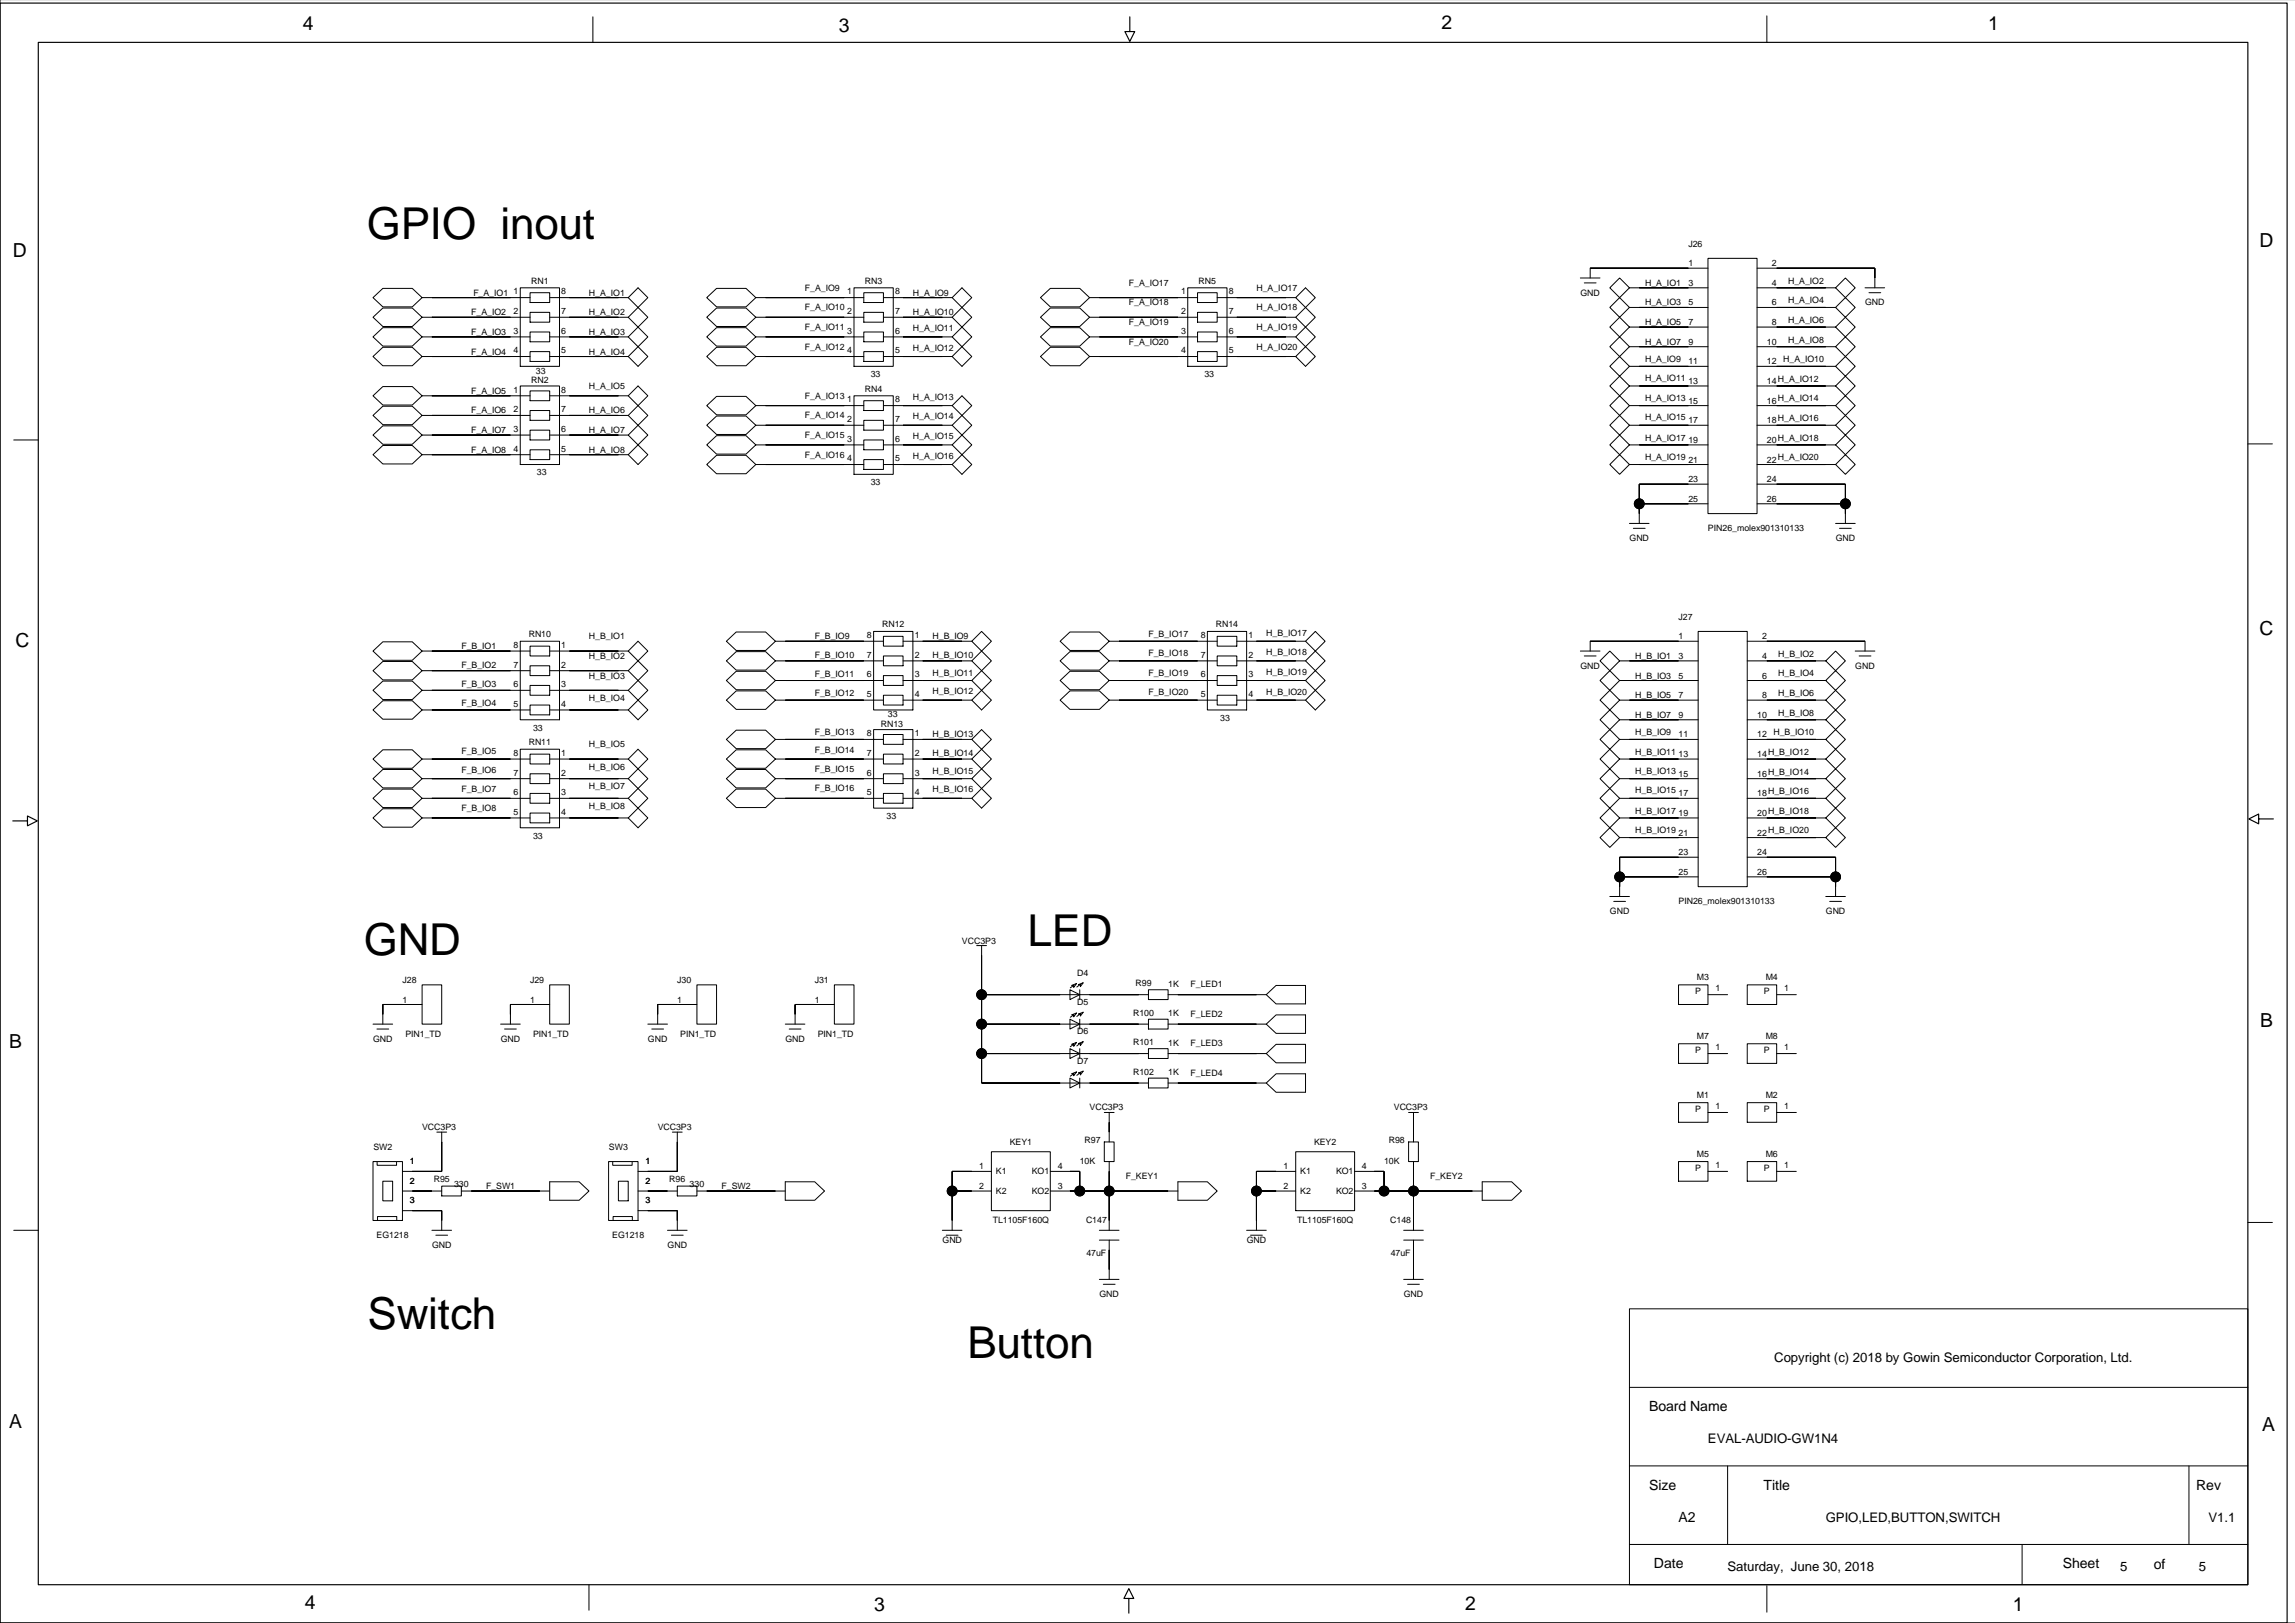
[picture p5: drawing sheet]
<svg xmlns="http://www.w3.org/2000/svg" width="594mm" height="420mm" viewBox="0 0 594 420" stroke-linecap="round" stroke-linejoin="round" font-family="sans-serif">
<defs><g id="words">
<g font-size="11.4">
<text x="94.9" y="61.8">GPIO inout</text>
<text x="265.8" y="244.6">LED</text>
<text x="94.1" y="247.1">GND</text>
<text x="95.1" y="343.6">Switch</text>
<text x="250.3" y="351.3">Button</text>
</g>
<g font-size="5">
<text x="78.4" y="7.9">4</text>
<text x="217" y="8.4">3</text>
<text x="372.9" y="7.6">2</text>
<text x="514.4" y="7.9">1</text>
<text x="584.6" y="64">D</text>
<text x="3.3" y="66.5">D</text>
<text x="4" y="167.4">C</text>
<text x="584.6" y="164.3">C</text>
<text x="584.7" y="265.6">B</text>
<text x="2.4" y="271">B</text>
<text x="2.4" y="369.5">A</text>
<text x="585.2" y="370.3">A</text>
<text x="78.9" y="416.2">4</text>
<text x="226.2" y="416.7">3</text>
<text x="379" y="416.5">2</text>
<text x="520.7" y="416.7">1</text>
</g>
<g font-size="3.6">
<text x="426.6" y="365">Board Name</text>
<text x="426.6" y="385.3">Size</text>
<text x="456.2" y="385.3">Title</text>
<text x="568.2" y="385.3">Rev</text>
<text x="434.2" y="393.6">A2</text>
<text x="427.9" y="405.7">Date</text>
<text x="533.6" y="405.7">Sheet</text>
<text x="557.2" y="405.9">of</text>
</g>
<g font-size="3.4">
<text x="459" y="352.3">Copyright (c) 2018 by Gowin Semiconductor Corporation, Ltd.</text>
<text x="441.9" y="373.3">EVAL-AUDIO-GW1N4</text>
<text x="472.3" y="393.6">GPIO,LED,BUTTON,SWITCH</text>
<text x="571.4" y="393.6">V1.1</text>
<text x="446.9" y="406.3">Saturday, June 30, 2018</text>
<text x="548.5" y="406.3">5</text>
<text x="568.8" y="406.3">5</text>
</g>
<g font-size="2.3">
<text x="436.8" y="63.8">J26</text>
<text x="436.8" y="68.9">1</text>
<text x="458.4" y="68.9">2</text>
<text x="122.5" y="76.5">F_A_IO1</text>
<text x="132.9" y="76.2">1</text>
<text x="137.4" y="73.4">RN1</text>
<text x="145.2" y="76.2">8</text>
<text x="152.4" y="76.5">H_A_IO1</text>
<text x="208.2" y="75.2">F_A_IO9</text>
<text x="219.2" y="76.2">1</text>
<text x="223.7" y="73.4">RN3</text>
<text x="231.6" y="76.2">8</text>
<text x="236.2" y="76.5">H_A_IO9</text>
<text x="292" y="73.9">F_A_IO17</text>
<text x="305.5" y="76.2">1</text>
<text x="310.1" y="73.4">RN5</text>
<text x="317.9" y="76.2">8</text>
<text x="325" y="75.2">H_A_IO17</text>
<text x="408.9" y="76.5">GND</text>
<text x="425.6" y="73.9">H_A_IO1</text>
<text x="436.8" y="73.9">3</text>
<text x="458.4" y="73.9">4</text>
<text x="462.6" y="73.4">H_A_IO2</text>
<text x="121.9" y="81.5">F_A_IO2</text>
<text x="132.9" y="81.2">2</text>
<text x="145.2" y="81.2">7</text>
<text x="152.4" y="81.5">H_A_IO2</text>
<text x="208.2" y="80.3">F_A_IO10</text>
<text x="219.2" y="81.2">2</text>
<text x="231.6" y="81.2">7</text>
<text x="236.2" y="81.5">H_A_IO10</text>
<text x="292" y="79">F_A_IO18</text>
<text x="305.5" y="81.2">2</text>
<text x="317.9" y="81.2">7</text>
<text x="325" y="80.3">H_A_IO18</text>
<text x="425.6" y="79">H_A_IO3</text>
<text x="436.8" y="79">5</text>
<text x="458.4" y="79">6</text>
<text x="462.6" y="83.5">H_A_IO6</text>
<text x="462.6" y="78.4">H_A_IO4</text>
<text x="482.5" y="79">GND</text>
<text x="121.9" y="86.6">F_A_IO3</text>
<text x="132.9" y="86.3">3</text>
<text x="145.2" y="86.3">6</text>
<text x="152.4" y="86.6">H_A_IO3</text>
<text x="208.2" y="85.4">F_A_IO11</text>
<text x="219.2" y="86.3">3</text>
<text x="231.6" y="86.3">6</text>
<text x="236.2" y="85.6">H_A_IO11</text>
<text x="292" y="84.1">F_A_IO19</text>
<text x="292" y="89.2">F_A_IO20</text>
<text x="305.5" y="86.3">3</text>
<text x="317.9" y="86.3">6</text>
<text x="325" y="85.4">H_A_IO19</text>
<text x="425.6" y="89.2">H_A_IO7</text>
<text x="425.6" y="84.1">H_A_IO5</text>
<text x="436.8" y="89.2">9</text>
<text x="436.8" y="84.1">7</text>
<text x="457.1" y="89.2">10</text>
<text x="458.4" y="84.1">8</text>
<text x="462.6" y="88.6">H_A_IO8</text>
<text x="121.9" y="91.7">F_A_IO4</text>
<text x="132.9" y="91.4">4</text>
<text x="145.2" y="91.4">5</text>
<text x="152.4" y="91.7">H_A_IO4</text>
<text x="208.2" y="90.4">F_A_IO12</text>
<text x="219.2" y="91.4">4</text>
<text x="231.6" y="91.4">5</text>
<text x="236.2" y="90.7">H_A_IO12</text>
<text x="305.5" y="91.4">4</text>
<text x="317.9" y="91.4">5</text>
<text x="325" y="90.4">H_A_IO20</text>
<text x="425.6" y="93.7">H_A_IO9</text>
<text x="436.8" y="94.3">11</text>
<text x="457.1" y="94.3">12</text>
<text x="461.3" y="93.7">H_A_IO10</text>
<text x="121.9" y="101.9">F_A_IO5</text>
<text x="132.9" y="101.6">1</text>
<text x="137.4" y="99.2">RN2</text>
<text x="138.7" y="96.7">33</text>
<text x="145.2" y="101.6">8</text>
<text x="152.4" y="100.6">H_A_IO5</text>
<text x="223.7" y="101.4">RN4</text>
<text x="225.2" y="97.5">33</text>
<text x="311.6" y="97.5">33</text>
<text x="425.6" y="98.7">H_A_IO11</text>
<text x="436.8" y="99.3">13</text>
<text x="457.1" y="99.3">14</text>
<text x="460" y="98.8">H_A_IO12</text>
<text x="121.9" y="106.9">F_A_IO6</text>
<text x="132.9" y="106.6">2</text>
<text x="145.2" y="106.6">7</text>
<text x="152.4" y="106.9">H_A_IO6</text>
<text x="208.2" y="103.1">F_A_IO13</text>
<text x="219.2" y="104.1">1</text>
<text x="231.6" y="104.1">8</text>
<text x="236.2" y="103.4">H_A_IO13</text>
<text x="425.6" y="103.7">H_A_IO13</text>
<text x="436.8" y="104.4">15</text>
<text x="457.1" y="104.4">16</text>
<text x="460" y="103.8">H_A_IO14</text>
<text x="121.9" y="112">F_A_IO7</text>
<text x="132.9" y="111.7">3</text>
<text x="145.2" y="111.7">6</text>
<text x="152.4" y="112">H_A_IO7</text>
<text x="208.2" y="108.2">F_A_IO14</text>
<text x="208.2" y="113.3">F_A_IO15</text>
<text x="219.2" y="109.2">2</text>
<text x="231.6" y="109.2">7</text>
<text x="236.2" y="108.5">H_A_IO14</text>
<text x="236.2" y="113.5">H_A_IO15</text>
<text x="425.6" y="108.7">H_A_IO15</text>
<text x="436.8" y="109.5">17</text>
<text x="457.1" y="109.5">18</text>
<text x="460" y="114">H_A_IO18</text>
<text x="460" y="108.9">H_A_IO16</text>
<text x="121.9" y="117.1">F_A_IO8</text>
<text x="132.9" y="116.8">4</text>
<text x="145.2" y="116.8">5</text>
<text x="152.4" y="117.1">H_A_IO8</text>
<text x="208.2" y="118.4">F_A_IO16</text>
<text x="219.2" y="114.3">3</text>
<text x="219.2" y="119.3">4</text>
<text x="231.6" y="119.3">5</text>
<text x="231.6" y="114.3">6</text>
<text x="236.2" y="118.6">H_A_IO16</text>
<text x="425.6" y="119.1">H_A_IO19</text>
<text x="425.6" y="114">H_A_IO17</text>
<text x="436.8" y="119.6">21</text>
<text x="436.8" y="114.6">19</text>
<text x="457.1" y="119.6">22</text>
<text x="457.1" y="114.6">20</text>
<text x="460" y="119.1">H_A_IO20</text>
<text x="138.9" y="122.9">33</text>
<text x="225.2" y="125.5">33</text>
<text x="436.8" y="124.7">23</text>
<text x="457.1" y="124.7">24</text>
<text x="436.8" y="129.8">25</text>
<text x="457.1" y="129.8">26</text>
<text x="441.9" y="137.4">PIN26_molex901310133</text>
<text x="421.6" y="140">GND</text>
<text x="474.9" y="140">GND</text>
<text x="434.2" y="160.3">J27</text>
<text x="119.4" y="167.9">F_B_IO1</text>
<text x="132.9" y="167.6">8</text>
<text x="136.8" y="164.8">RN10</text>
<text x="145.2" y="167.6">1</text>
<text x="152.4" y="165.3">H_B_IO1</text>
<text x="210.8" y="165.3">F_B_IO9</text>
<text x="224.3" y="165">8</text>
<text x="228.2" y="162.3">RN12</text>
<text x="236.6" y="165">1</text>
<text x="241.2" y="165.3">H_B_IO9</text>
<text x="297.1" y="164.7">F_B_IO17</text>
<text x="310.6" y="165">8</text>
<text x="314.5" y="162.3">RN14</text>
<text x="323" y="165">1</text>
<text x="327.6" y="164.5">H_B_IO17</text>
<text x="434.2" y="165.4">1</text>
<text x="455.8" y="165.4">2</text>
<text x="119.4" y="172.7">F_B_IO2</text>
<text x="132.9" y="172.7">7</text>
<text x="145.2" y="172.7">2</text>
<text x="152.4" y="170.4">H_B_IO2</text>
<text x="210.8" y="170.2">F_B_IO10</text>
<text x="224.3" y="170.1">7</text>
<text x="236.6" y="170.1">2</text>
<text x="241.2" y="170.1">H_B_IO10</text>
<text x="297.1" y="169.8">F_B_IO18</text>
<text x="310.6" y="170.1">7</text>
<text x="323" y="170.1">2</text>
<text x="327.6" y="169.5">H_B_IO18</text>
<text x="408.9" y="173">GND</text>
<text x="423" y="170.4">H_B_IO1</text>
<text x="434.2" y="170.4">3</text>
<text x="455.8" y="170.4">4</text>
<text x="460" y="169.9">H_B_IO2</text>
<text x="480" y="173">GND</text>
<text x="119.4" y="177.7">F_B_IO3</text>
<text x="132.9" y="177.7">6</text>
<text x="145.2" y="177.7">3</text>
<text x="152.4" y="175.5">H_B_IO3</text>
<text x="210.8" y="175.2">F_B_IO11</text>
<text x="224.3" y="175.2">6</text>
<text x="236.6" y="175.2">3</text>
<text x="241.2" y="174.9">H_B_IO11</text>
<text x="241.2" y="179.6">H_B_IO12</text>
<text x="297.1" y="174.7">F_B_IO19</text>
<text x="297.1" y="179.8">F_B_IO20</text>
<text x="310.6" y="175.2">6</text>
<text x="323" y="175.2">3</text>
<text x="327.6" y="174.6">H_B_IO19</text>
<text x="327.6" y="179.7">H_B_IO20</text>
<text x="423" y="175.5">H_B_IO3</text>
<text x="434.2" y="175.5">5</text>
<text x="455.8" y="175.5">6</text>
<text x="460" y="174.9">H_B_IO4</text>
<text x="119.4" y="182.5">F_B_IO4</text>
<text x="132.9" y="182.8">5</text>
<text x="145.2" y="182.8">4</text>
<text x="152.4" y="181.3">H_B_IO4</text>
<text x="210.8" y="180">F_B_IO12</text>
<text x="224.3" y="180.3">5</text>
<text x="229.7" y="185.6">33</text>
<text x="236.6" y="180.3">4</text>
<text x="310.6" y="180.3">5</text>
<text x="323" y="180.3">4</text>
<text x="423" y="185.7">H_B_IO7</text>
<text x="423" y="180.6">H_B_IO5</text>
<text x="434.2" y="185.7">9</text>
<text x="434.2" y="180.6">7</text>
<text x="454.6" y="185.7">10</text>
<text x="455.8" y="180.6">8</text>
<text x="460" y="185.1">H_B_IO8</text>
<text x="460" y="180">H_B_IO6</text>
<text x="137.9" y="189">33</text>
<text x="210.8" y="190.1">F_B_IO13</text>
<text x="224.3" y="190.4">8</text>
<text x="227.9" y="188.1">RN13</text>
<text x="236.6" y="190.4">1</text>
<text x="241.2" y="190.7">H_B_IO13</text>
<text x="315.7" y="186.4">33</text>
<text x="423" y="190.1">H_B_IO9</text>
<text x="434.2" y="190.8">11</text>
<text x="454.6" y="190.8">12</text>
<text x="458.8" y="190.2">H_B_IO10</text>
<text x="119.4" y="195">F_B_IO5</text>
<text x="132.9" y="195.5">8</text>
<text x="136.8" y="192.8">RN11</text>
<text x="145.2" y="195.5">1</text>
<text x="152.4" y="193.3">H_B_IO5</text>
<text x="210.8" y="194.9">F_B_IO14</text>
<text x="224.3" y="195.5">7</text>
<text x="236.6" y="195.5">2</text>
<text x="241.2" y="195.5">H_B_IO14</text>
<text x="423" y="195.2">H_B_IO11</text>
<text x="434.2" y="195.8">13</text>
<text x="454.6" y="195.8">14</text>
<text x="457.4" y="195.3">H_B_IO12</text>
<text x="119.4" y="200">F_B_IO6</text>
<text x="132.9" y="200.6">7</text>
<text x="145.2" y="200.6">2</text>
<text x="152.4" y="199.1">H_B_IO6</text>
<text x="210.8" y="199.8">F_B_IO15</text>
<text x="224.3" y="200.6">6</text>
<text x="236.6" y="200.6">3</text>
<text x="241.2" y="200.2">H_B_IO15</text>
<text x="423" y="200.2">H_B_IO13</text>
<text x="434.2" y="200.9">15</text>
<text x="454.6" y="200.9">16</text>
<text x="457.4" y="200.3">H_B_IO14</text>
<text x="119.4" y="204.9">F_B_IO7</text>
<text x="119.4" y="209.8">F_B_IO8</text>
<text x="132.9" y="205.7">6</text>
<text x="145.2" y="205.7">3</text>
<text x="152.4" y="204.2">H_B_IO7</text>
<text x="152.4" y="209.3">H_B_IO8</text>
<text x="210.8" y="204.7">F_B_IO16</text>
<text x="224.3" y="205.7">5</text>
<text x="236.6" y="205.7">4</text>
<text x="241.2" y="205">H_B_IO16</text>
<text x="423" y="205.2">H_B_IO15</text>
<text x="434.2" y="206">17</text>
<text x="454.6" y="206">18</text>
<text x="457.4" y="205.4">H_B_IO16</text>
<text x="132.9" y="210.8">5</text>
<text x="145.2" y="210.8">4</text>
<text x="229.3" y="211.8">33</text>
<text x="423" y="215.6">H_B_IO19</text>
<text x="423" y="210.5">H_B_IO17</text>
<text x="434.2" y="211.1">19</text>
<text x="454.6" y="211.1">20</text>
<text x="457.4" y="215.6">H_B_IO20</text>
<text x="457.4" y="210.5">H_B_IO18</text>
<text x="137.9" y="216.9">33</text>
<text x="434.2" y="221.2">23</text>
<text x="434.2" y="216.1">21</text>
<text x="454.6" y="221.2">24</text>
<text x="454.6" y="216.1">22</text>
<text x="434.2" y="226.3">25</text>
<text x="454.6" y="226.3">26</text>
<text x="434.2" y="233.9">PIN26_molex901310133</text>
<text x="416.5" y="236.4">GND</text>
<text x="472.4" y="236.4">GND</text>
<text x="248.9" y="244.1">VCC3P3</text>
<text x="104.1" y="254.2">J28</text>
<text x="137.1" y="254.2">J29</text>
<text x="175.2" y="254.2">J30</text>
<text x="210.8" y="254.2">J31</text>
<text x="278.7" y="252.3">D4</text>
<text x="293.8" y="255.2">R99</text>
<text x="302.2" y="255.3">1K</text>
<text x="308" y="255.2">F_LED1</text>
<text x="438.6" y="257.1">P</text>
<text x="439" y="253.6">M3</text>
<text x="443.8" y="256.5">1</text>
<text x="456.3" y="257.1">P</text>
<text x="456.8" y="253.6">M4</text>
<text x="461.5" y="256.5">1</text>
<text x="104.1" y="259.5">1</text>
<text x="137.1" y="259.5">1</text>
<text x="175.2" y="259.5">1</text>
<text x="210.8" y="259.5">1</text>
<text x="278.7" y="260">D5</text>
<text x="293.1" y="262.8">R100</text>
<text x="302.2" y="262.9">1K</text>
<text x="308" y="263.1">F_LED2</text>
<text x="96.5" y="269.5">GND</text>
<text x="104.9" y="268.2">PIN1_TD</text>
<text x="129.5" y="269.5">GND</text>
<text x="137.9" y="268.2">PIN1_TD</text>
<text x="167.6" y="269.5">GND</text>
<text x="176" y="268.2">PIN1_TD</text>
<text x="203.2" y="269.5">GND</text>
<text x="211.5" y="268.2">PIN1_TD</text>
<text x="278.7" y="267.6">D6</text>
<text x="439" y="268.9">M7</text>
<text x="456.8" y="268.9">M8</text>
<text x="278.7" y="275.2">D7</text>
<text x="293.1" y="270.4">R101</text>
<text x="302.2" y="270.5">1K</text>
<text x="308" y="270.5">F_LED3</text>
<text x="438.6" y="272.3">P</text>
<text x="443.8" y="271.7">1</text>
<text x="456.3" y="272.3">P</text>
<text x="461.5" y="271.7">1</text>
<text x="293.1" y="278">R102</text>
<text x="302.2" y="278.1">1K</text>
<text x="308" y="278.4">F_LED4</text>
<text x="281.9" y="287.2">VCC3P3</text>
<text x="360.6" y="287.2">VCC3P3</text>
<text x="438.6" y="287.6">P</text>
<text x="439" y="284.1">M1</text>
<text x="443.8" y="286.9">1</text>
<text x="456.3" y="287.6">P</text>
<text x="456.8" y="284.1">M2</text>
<text x="461.5" y="286.9">1</text>
<text x="109.2" y="292.3">VCC3P3</text>
<text x="170.1" y="292.3">VCC3P3</text>
<text x="96.6" y="297.4">SW2</text>
<text x="157.5" y="297.4">SW3</text>
<text x="261.2" y="296.1">KEY1</text>
<text x="280.6" y="295.7">R97</text>
<text x="339.9" y="296.1">KEY2</text>
<text x="359.3" y="295.7">R98</text>
<text x="439" y="299.3">M5</text>
<text x="456.8" y="299.3">M6</text>
<text x="106" y="301.1">1</text>
<text x="112.2" y="305.8">R95</text>
<text x="167" y="301.1">1</text>
<text x="173.1" y="305.8">R96</text>
<text x="253.3" y="302.5">1</text>
<text x="257.6" y="303.7">K1</text>
<text x="266.9" y="303.7">KO1</text>
<text x="273.6" y="302.5">4</text>
<text x="279.3" y="301.2">10K</text>
<text x="291.3" y="305">F_KEY1</text>
<text x="332" y="302.5">1</text>
<text x="336.4" y="303.7">K1</text>
<text x="345.6" y="303.7">KO1</text>
<text x="352.4" y="302.5">4</text>
<text x="358.1" y="301.2">10K</text>
<text x="370" y="305">F_KEY2</text>
<text x="438.6" y="302.8">P</text>
<text x="443.8" y="302.2">1</text>
<text x="456.3" y="302.8">P</text>
<text x="461.5" y="302.2">1</text>
<text x="106" y="306.2">2</text>
<text x="106" y="311.3">3</text>
<text x="117.5" y="307.1">330</text>
<text x="125.7" y="307.6">F_SW1</text>
<text x="167" y="306.2">2</text>
<text x="167" y="311.3">3</text>
<text x="178.4" y="307.1">330</text>
<text x="186.7" y="307.6">F_SW2</text>
<text x="253.3" y="307.6">2</text>
<text x="257.6" y="308.7">K2</text>
<text x="266.9" y="308.7">KO2</text>
<text x="273.6" y="307.6">3</text>
<text x="332" y="307.6">2</text>
<text x="336.4" y="308.7">K2</text>
<text x="345.6" y="308.7">KO2</text>
<text x="352.4" y="307.6">3</text>
<text x="256.8" y="316.4">TL1105F160Q</text>
<text x="281" y="316.4">C147</text>
<text x="335.5" y="316.4">TL1105F160Q</text>
<text x="359.7" y="316.4">C148</text>
<text x="97.4" y="320.3">EG1218</text>
<text x="111.8" y="322.8">GND</text>
<text x="158.4" y="320.3">EG1218</text>
<text x="172.7" y="322.8">GND</text>
<text x="243.8" y="321.4">GND</text>
<text x="322.6" y="321.4">GND</text>
<text x="281.1" y="324.9">47uF</text>
<text x="359.8" y="324.9">47uF</text>
<text x="284.4" y="335.5">GND</text>
<text x="363.2" y="335.5">GND</text>
</g>
</g></defs>
<g fill="none" stroke="#000" stroke-width=".26">
<path d="M0 -.1v419.9h593.8M153.4 4.4v6.6M457.1 4.1v6.9M96.5 77l2.5-2.4h7.7l2.5 2.4-2.5 2.4h-7.7zM109.2 77h27.9M134.6 74.4h10.1v20.4h-10.1zM137.1 75.7h5.1v2.6h-5.1zM142.2 77h20.3M162.5 77l2.6-2.6 2.5 2.6-2.5 2.5zM165.1 79.5l-2.6 2.6 2.6 2.5M165.1 79.5l2.5 2.6-2.5 2.5M182.8 77l2.6-2.4h7.6l2.5 2.4-2.5 2.4h-7.6z"/>
<path d="M195.5 77h28M220.9 74.4h10.2v20.4h-10.2zM223.5 75.7h5v2.6h-5zM228.5 77h17.8M246.3 77l2.6-2.6 2.5 2.6-2.5 2.5zM248.9 79.5l-2.6 2.6 2.6 2.5M248.9 79.5l2.5 2.6-2.5 2.5M269.2 77l2.5-2.4h7.6l2.6 2.4-2.6 2.4h-7.6zM281.9 77h27.9M307.3 74.4h10.1v20.4h-10.1zM309.8 75.7h5.1v2.6h-5.1zM314.9 77h20.3"/>
<path d="M335.2 77l2.5-2.6 2.6 2.6-2.6 2.5zM337.7 79.5l-2.5 2.6 2.5 2.5M337.7 79.5l2.6 2.6-2.6 2.5M408.8 71.9h5.1M409.9 73.2h3M416.5 74.4l2.5-2.5 2.5 2.5-2.5 2.6zM419 77l2.5 2.5-2.5 2.6-2.5-2.6zM421.5 79.5h20.4M421.5 74.4h20.4M441.9 66.8h12.7v66.1h-12.7zM441.9 69.4h-30.5v2.5M454.6 79.5h20.3"/>
<path d="M454.6 74.4h20.3M454.6 69.4h30.4v5M474.9 79.5l2.5-2.5 2.6 2.5-2.6 2.6zM474.9 74.4l2.5-2.5 2.6 2.5-2.6 2.6zM482.5 74.4h5.1M483.5 75.7h3.1M96.5 82.1l2.5-2.4h7.7l2.5 2.4-2.5 2.3h-7.7zM96.5 87.1l2.5-2.3h7.7l2.5 2.3-2.5 2.4h-7.7zM96.5 92.2l2.5-2.4h7.7l2.5 2.4-2.5 2.4h-7.7zM109.2 82.1h27.9M109.2 87.1h27.9M109.2 92.2h27.9"/>
<path d="M134.6 99.8h10.1v20.4h-10.1zM137.1 91h5.1v2.5h-5.1zM137.1 85.9h5.1v2.5h-5.1zM137.1 80.8h5.1v2.5h-5.1zM142.2 82.1h20.3M142.2 87.1h20.3M142.2 92.2h20.3M165.1 84.6l-2.6 2.5 2.6 2.6M165.1 84.6l2.5 2.5-2.5 2.6M165.1 89.7l2.5 2.5-2.5 2.6-2.6-2.6zM182.8 82.1l2.6-2.4h7.6l2.5 2.4-2.5 2.3h-7.6zM182.8 87.1l2.6-2.3h7.6l2.5 2.3-2.5 2.4h-7.6z"/>
<path d="M182.8 92.2l2.6-2.4h7.6l2.5 2.4-2.5 2.4h-7.6zM195.5 82.1h28M195.5 87.1h28M195.5 92.2h28M223.5 91h5v2.5h-5zM223.5 85.9h5v2.5h-5zM223.5 80.8h5v2.5h-5zM228.5 82.1h17.8M228.5 87.1h17.8M228.5 92.2h17.8M248.9 84.6l-2.6 2.5 2.6 2.6M248.9 84.6l2.5 2.5-2.5 2.6"/>
<path d="M248.9 89.7l2.5 2.5-2.5 2.6-2.6-2.6zM269.2 82.1l2.5-2.4h7.6l2.6 2.4-2.6 2.3h-7.6zM269.2 87.1l2.5-2.3h7.6l2.6 2.3-2.6 2.4h-7.6zM269.2 92.2l2.5-2.4h7.6l2.6 2.4-2.6 2.4h-7.6zM281.9 82.1h27.9M281.9 87.1h27.9M281.9 92.2h27.9M309.8 91h5.1v2.5h-5.1zM309.8 85.9h5.1v2.5h-5.1zM309.8 80.8h5.1v2.5h-5.1zM314.9 82.1h20.3M314.9 87.1h20.3"/>
<path d="M314.9 92.2h20.3M337.7 84.6l-2.5 2.5 2.5 2.6M337.7 84.6l2.6 2.5-2.6 2.6M337.7 89.7l2.6 2.5-2.6 2.6-2.5-2.6zM416.5 94.8l2.5-2.6 2.5 2.6-2.5 2.5zM416.5 89.7l2.5-2.6 2.5 2.6-2.5 2.5zM416.5 84.6l2.5-2.5 2.5 2.5-2.5 2.5zM419 97.3l2.5 2.5-2.5 2.6-2.5-2.6zM421.5 99.8h20.4M421.5 94.8h20.4M421.5 89.7h20.4M421.5 84.6h20.4"/>
<path d="M454.6 99.8h20.3M454.6 94.8h20.3M454.6 89.7h20.3M454.6 84.6h20.3M474.9 94.8l2.5-2.6 2.6 2.6-2.6 2.5zM474.9 89.7l2.5-2.6 2.6 2.6-2.6 2.5zM474.9 84.6l2.5-2.5 2.6 2.5-2.6 2.5zM477.4 97.3l2.6 2.5-2.6 2.6-2.5-2.6zM3.6 113.8h6.3M96.5 102.4l2.5-2.4h7.7l2.5 2.4-2.5 2.4h-7.7zM96.5 107.5l2.5-2.4h7.7l2.5 2.4-2.5 2.3h-7.7zM96.5 112.5l2.5-2.4h7.7l2.5 2.4-2.5 2.4h-7.7z"/>
<path d="M96.5 117.6l2.5-2.4h7.7l2.5 2.4-2.5 2.4h-7.7zM109.2 102.4h27.9M109.2 107.5h27.9M109.2 112.5h27.9M109.2 117.6h27.9M137.1 101.1h5.1v2.5h-5.1zM137.1 116.3h5.1v2.6h-5.1zM137.1 111.3h5.1v2.5h-5.1zM137.1 106.2h5.1v2.5h-5.1zM142.2 102.4h20.3M142.2 107.5h20.3M142.2 112.5h20.3"/>
<path d="M142.2 117.6h20.3M162.5 102.4l2.6-2.6 2.5 2.6-2.5 2.5zM162.5 117.6l2.6-2.5 2.5 2.5-2.5 2.6zM165.1 104.9l-2.6 2.6 2.6 2.5M165.1 104.9l2.5 2.6-2.5 2.5M165.1 110l-2.6 2.5 2.6 2.6M165.1 110l2.5 2.5-2.5 2.6M182.8 104.9l2.6-2.4h7.6l2.5 2.4-2.5 2.4h-7.6zM182.8 110l2.6-2.4h7.6l2.5 2.4-2.5 2.4h-7.6zM182.8 115.1l2.6-2.4h7.6l2.5 2.4-2.5 2.4h-7.6zM195.5 115.1h28M195.5 110h28"/>
<path d="M195.5 104.9h28M220.9 102.4h10.2v20.3h-10.2zM223.5 103.6h5v2.6h-5zM223.5 118.9h5v2.5h-5zM223.5 113.8h5v2.5h-5zM223.5 108.7h5v2.6h-5zM228.5 115.1h17.8M228.5 110h17.8M228.5 104.9h17.8M246.3 104.9l2.6-2.5 2.5 2.5-2.5 2.6zM248.9 107.5l-2.6 2.5 2.6 2.5M248.9 107.5l2.5 2.5-2.5 2.5"/>
<path d="M248.9 112.5l-2.6 2.6 2.6 2.5M248.9 112.5l2.5 2.6-2.5 2.5M248.9 117.6l2.5 2.6-2.5 2.5-2.6-2.5zM416.5 110l2.5-2.5 2.5 2.5-2.5 2.5zM416.5 104.9l2.5-2.5 2.5 2.5-2.5 2.6zM419 117.6l2.5 2.6-2.5 2.5-2.5-2.5zM419 112.5l2.5 2.6-2.5 2.5-2.5-2.5zM421.5 115.1h20.4M421.5 110h20.4M421.5 104.9h20.4M454.6 115.1h20.3M454.6 110h20.3"/>
<path d="M454.6 104.9h20.3M474.9 110l2.5-2.5 2.6 2.5-2.6 2.5zM474.9 104.9l2.5-2.5 2.6 2.5-2.6 2.6zM477.4 112.5l2.6 2.6-2.6 2.5-2.5-2.5zM581.5 114.8h6.4M182.8 120.2l2.6-2.4h7.6l2.5 2.4-2.5 2.3h-7.6zM195.5 120.2h28M228.5 120.2h17.8M421.5 120.2h20.4M421.5 135.4h5.1M422.6 136.7h3M424.1 130.3h17.8"/>
<path d="M441.9 125.2h-17.8v10.2M454.6 120.2h20.3M454.6 125.2h22.8v10.2M454.6 130.3h22.8M474.9 120.2l2.5-2.6 2.6 2.6-2.6 2.5zM474.9 135.4h5.1M475.9 136.7h3M96.5 168.4l2.5-2.4h7.7l2.5 2.4-2.5 2.4h-7.7zM96.5 173.5l2.5-2.4h7.7l2.5 2.4-2.5 2.4h-7.7zM96.5 178.6l2.5-2.4h7.7l2.5 2.4-2.5 2.3h-7.7zM109.2 168.4h27.9M109.2 173.5h27.9"/>
<path d="M109.2 178.6h27.9M134.6 165.9h10.1v20.3h-10.1zM137.1 167.1h5.1v2.6h-5.1zM137.1 177.3h5.1v2.5h-5.1zM137.1 172.2h5.1v2.6h-5.1zM142.2 168.4h20.3M142.2 173.5h20.3M142.2 178.6h20.3M162.5 168.4l2.6-2.5 2.5 2.5-2.5 2.5zM165.1 170.9l-2.6 2.6 2.6 2.5M165.1 170.9l2.5 2.6-2.5 2.5M165.1 176l-2.6 2.6 2.6 2.5"/>
<path d="M165.1 176l2.5 2.6-2.5 2.5M187.9 165.9l2.6-2.4h7.6l2.5 2.4-2.5 2.4h-7.6zM187.9 170.9l2.6-2.3h7.6l2.5 2.3-2.5 2.4h-7.6zM187.9 176l2.6-2.4h7.6l2.5 2.4-2.5 2.4h-7.6zM200.6 165.9h27.9M200.6 170.9h27.9M200.6 176h27.9M226 163.3h10.2v20.3h-10.2zM228.5 164.6h5.1v2.5h-5.1zM228.5 179.8h5.1v2.6h-5.1zM228.5 174.8h5.1v2.5h-5.1zM228.5 169.7h5.1v2.5h-5.1z"/>
<path d="M233.6 165.9h17.8M233.6 170.9h17.8M233.6 176h17.8M253.9 163.3l2.6 2.6-2.6 2.5-2.5-2.5zM253.9 168.4l-2.5 2.5 2.5 2.6M253.9 168.4l2.6 2.5-2.6 2.6M253.9 173.5l-2.5 2.5 2.5 2.6M253.9 173.5l2.6 2.5-2.6 2.6M274.3 165.9l2.5-2.4h7.6l2.6 2.4-2.6 2.4h-7.6zM274.3 170.9l2.5-2.3h7.6l2.6 2.3-2.6 2.4h-7.6zM274.3 176l2.5-2.4h7.6l2.6 2.4-2.6 2.4h-7.6zM287 165.9h27.9"/>
<path d="M287 170.9h27.9M287 176h27.9M312.3 163.3h10.2v20.3h-10.2zM314.9 164.6h5.1v2.5h-5.1zM314.9 179.8h5.1v2.6h-5.1zM314.9 174.8h5.1v2.5h-5.1zM314.9 169.7h5.1v2.5h-5.1zM320 165.9h17.7M320 170.9h17.7M320 176h17.7M340.3 163.3l2.5 2.6-2.5 2.5-2.6-2.5zM340.3 168.4l-2.6 2.5 2.6 2.6"/>
<path d="M340.3 168.4l2.5 2.5-2.5 2.6M340.3 173.5l-2.6 2.5 2.6 2.6M340.3 173.5l2.5 2.5-2.5 2.6M340.3 178.6l2.5 2.5-2.5 2.5-2.6-2.5zM408.8 168.4h5.1M409.9 169.7h3M416.5 173.5l2.5 2.5-2.5 2.6-2.6-2.6zM416.5 168.4l2.5 2.5-2.5 2.6-2.6-2.6zM419 170.9h20.3M419 176h20.3M439.3 163.3h12.7v66h-12.7zM439.3 165.9h-27.9v2.5"/>
<path d="M452 165.9h30.5v2.5M452 170.9h20.3M452 176h20.3M472.3 176l2.6-2.5 2.5 2.5-2.5 2.6zM474.9 168.4l2.5 2.5-2.5 2.6-2.6-2.6zM480 168.4h5M481 169.7h3M96.5 183.6l2.5-2.3h7.7l2.5 2.3-2.5 2.4h-7.7zM96.5 196.3l2.5-2.4h7.7l2.5 2.4-2.5 2.4h-7.7zM109.2 183.6h27.9M109.2 196.3h27.9M134.6 193.8h10.1v20.3h-10.1z"/>
<path d="M137.1 182.4h5.1v2.5h-5.1zM137.1 195.1h5.1v2.5h-5.1zM142.2 183.6h20.3M142.2 196.3h20.3M162.5 196.3l2.6-2.5 2.5 2.5-2.5 2.6zM162.5 183.6l2.6-2.5 2.5 2.5-2.5 2.6zM165.1 198.9l-2.6 2.5 2.6 2.6M165.1 198.9l2.5 2.5-2.5 2.6M187.9 181.1l2.6-2.4h7.6l2.5 2.4-2.5 2.4h-7.6zM187.9 191.3l2.6-2.4h7.6l2.5 2.4-2.5 2.3h-7.6zM187.9 196.3l2.6-2.4h7.6l2.5 2.4-2.5 2.4h-7.6zM200.6 181.1h27.9"/>
<path d="M200.6 196.3h27.9M200.6 191.3h27.9M226 188.7h10.2v20.3h-10.2zM228.5 190h5.1v2.5h-5.1zM228.5 195.1h5.1v2.5h-5.1zM233.6 181.1h17.8M233.6 196.3h17.8M233.6 191.3h17.8M251.4 181.1l2.5-2.5 2.6 2.5-2.6 2.5zM253.9 188.7l2.6 2.6-2.6 2.5-2.5-2.5zM253.9 193.8l-2.5 2.5 2.5 2.6M253.9 193.8l2.6 2.5-2.6 2.6"/>
<path d="M253.9 198.9l-2.5 2.5 2.5 2.6M253.9 198.9l2.6 2.5-2.6 2.6M274.3 181.1l2.5-2.4h7.6l2.6 2.4-2.6 2.4h-7.6zM287 181.1h27.9M320 181.1h17.7M413.9 196.3l2.6-2.5 2.5 2.5-2.5 2.6zM413.9 181.1l2.6-2.5 2.5 2.5-2.5 2.5zM416.5 188.7l2.5 2.6-2.5 2.5-2.6-2.5zM416.5 183.6l2.5 2.6-2.5 2.5-2.6-2.5zM419 181.1h20.3M419 196.3h20.3M419 191.3h20.3"/>
<path d="M419 186.2h20.3M452 181.1h20.3M452 196.3h20.3M452 191.3h20.3M452 186.2h20.3M472.3 196.3l2.6-2.5 2.5 2.5-2.5 2.6zM472.3 181.1l2.6-2.5 2.5 2.5-2.5 2.5zM474.9 188.7l2.5 2.6-2.5 2.5-2.6-2.5zM474.9 183.6l2.5 2.6-2.5 2.5-2.6-2.5zM96.5 201.4l2.5-2.4h7.7l2.5 2.4-2.5 2.4h-7.7zM96.5 206.5l2.5-2.4h7.7l2.5 2.4-2.5 2.4h-7.7zM96.5 211.6l2.5-2.4h7.7l2.5 2.4-2.5 2.4h-7.7z"/>
<path d="M109.2 201.4h27.9M109.2 206.5h27.9M109.2 211.6h27.9M137.1 210.3h5.1v2.5h-5.1zM137.1 205.2h5.1v2.6h-5.1zM137.1 200.1h5.1v2.6h-5.1zM142.2 201.4h20.3M142.2 206.5h20.3M142.2 211.6h20.3M162.5 211.6l2.6-2.6 2.5 2.6-2.5 2.5zM165.1 204l-2.6 2.5 2.6 2.5M165.1 204l2.5 2.5-2.5 2.5"/>
<path d="M187.9 201.4l2.6-2.4h7.6l2.5 2.4-2.5 2.4h-7.6zM187.9 206.5l2.6-2.4h7.6l2.5 2.4-2.5 2.4h-7.6zM200.6 201.4h27.9M200.6 206.5h27.9M228.5 205.2h5.1v2.6h-5.1zM228.5 200.1h5.1v2.6h-5.1zM233.6 201.4h17.8M233.6 206.5h17.8M253.9 204l2.6 2.5-2.6 2.5-2.5-2.5zM413.9 216.7l2.6-2.6 2.5 2.6-2.5 2.5zM413.9 211.6l2.6-2.6 2.5 2.6-2.5 2.5zM413.9 201.4l2.6-2.5 2.5 2.5-2.5 2.6z"/>
<path d="M416.5 204l2.5 2.5-2.5 2.5-2.6-2.5zM419 201.4h20.3M419 206.5h20.3M419 211.6h20.3M419 216.7h20.3M452 201.4h20.3M452 206.5h20.3M452 211.6h20.3M452 216.7h20.3M472.3 216.7l2.6-2.6 2.5 2.6-2.5 2.5zM472.3 211.6l2.6-2.6 2.5 2.6-2.5 2.5zM472.3 201.4l2.6-2.5 2.5 2.5-2.5 2.6z"/>
<path d="M474.9 204l2.5 2.5-2.5 2.5-2.6-2.5zM416.5 231.9h5M417.5 233.2h3M419 226.8h20.3M439.3 221.7h-20.3v10.2M452 221.7h22.9v10.2M452 226.8h22.9M472.3 231.9h5.1M473.3 233.2h3.1M109.2 254.7h5.1v10.2h-5.1zM109.2 259.8h-10.2v5.1M142.2 254.7h5.1v10.2h-5.1z"/>
<path d="M142.2 259.8h-10.1v5.1M180.3 254.7h5.1v10.2h-5.1zM180.3 259.8h-10.2v5.1M215.9 254.7h5v10.2h-5zM215.9 259.8h-10.2v5.1M252.7 244.6h2.5M253.9 247.1h.1M253.9 257.3h43.2M253.9 244.6v35.5h43.2M259 242h.1M274.3 257.3h.1M276.8 256l2.5 1.3-2.5 1.3z"/>
<path d="M277.3 254.9l1.2-.5-.7 1v-.5zM277.8 254.9l-.9 .6M279 254.7l1.3-.5-.8 1v-.5zM279.3 256v2.6M279.4 254.6l-.8 .7M281.9 257.3h.1M297.1 256h5.1v2.6h-5.1zM302.2 257.3h25.4M327.6 257.3l2.5-2.4h7.6v4.8h-7.6zM434.2 254.7h7.7v5.1h-7.7zM441.9 257.3h5M452 254.7h7.6v5.1h-7.6z"/>
<path d="M459.6 257.3h5.1M96.5 264.9h5.1M97.5 266.2h3.1M129.5 264.9h5.1M130.5 266.2h3.1M167.6 264.9h5.1M168.6 266.2h3.1M203.2 264.9h5M204.2 266.2h3M253.9 272.5h43.2M253.9 264.9h43.2M274.3 264.9h.1"/>
<path d="M274.3 272.5h.1M276.8 263.6l2.5 1.3-2.5 1.3zM276.8 271.2l2.5 1.3-2.5 1.3zM276.8 278.9l2.5 1.2-2.5 1.3zM277.3 262.5l1.2-.5-.7 1v-.5zM277.3 270.1l1.2-.5-.7 1v-.5zM277.3 277.8l1.2-.6-.7 1.1v-.5zM277.8 262.5l-.9 .6M277.8 270.1l-.9 .6M277.8 277.8l-.9 .6M279 262.3l1.3-.5-.8 1v-.5zM279 269.9l1.3-.5-.8 1v-.5z"/>
<path d="M279 277.5l1.3-.5-.8 1.1v-.6zM279.3 263.6v2.6M279.3 271.2v2.6M279.3 278.9v2.5M279.4 262.3l-.8 .6M279.4 269.9l-.8 .6M279.4 277.5l-.8 .7M281.9 264.9h.1M281.9 272.5h.1M297.1 263.6h5.1v2.6h-5.1zM297.1 271.2h5.1v2.6h-5.1zM297.1 278.9h5.1v2.5h-5.1z"/>
<path d="M302.2 272.5h25.4M302.2 264.9h25.4M327.6 264.9l2.5-2.4h7.6v4.8h-7.6zM327.6 272.5l2.5-2.4h7.6v4.8h-7.6zM434.2 270h7.7v5.1h-7.7zM441.9 272.5h5M452 270h7.6v5.1h-7.6zM459.6 272.5h5.1M113 292.8h2.5M114.3 295.4h.1M114.3 292.8v10.2h-10.2M119.4 290.3h.1"/>
<path d="M174 292.8h2.5M175.2 295.4h.1M175.2 292.8v10.2h-10.1M180.3 290.3h.1M256.5 297.9h15.2v15.2h-15.2zM274.3 280.1h.1M281.9 280.1h.1M285.7 295.4h2.5v5.1h-2.5zM285.7 287.8h2.5M287 290.3h.1M287 287.8v7.6M292 285.2h.1"/>
<path d="M302.2 280.1h25.4M327.6 280.1l2.5-2.3h7.6v4.7h-7.6zM335.2 297.9h15.2v15.2h-15.2zM364.4 295.4h2.5v5.1h-2.5zM364.4 287.8h2.5M365.7 290.3h.1M365.7 287.8v7.6M370.8 285.2h.1M434.2 285.2h7.7v5.1h-7.7zM441.9 287.8h5M452 285.2h7.6v5.1h-7.6zM459.6 287.8h5.1"/>
<path d="M3.6 318.2h6.3M96.5 300.5h7.6v15.2h-7.6zM97.6 300.5v.9h5v-.8M99 305.5h2.6v5.1h-2.6zM102.6 315.6v-.9h-4.9v1M104.1 308.1h10.2M104.1 313.1h10.2v5.1M111.7 318.2h5.1M112.8 319.5h3M114.3 306.8h5.1v2.5h-5.1zM119.4 308.1h22.8M142.2 305.7h7.6l2.6 2.4-2.6 2.4h-7.6z"/>
<path d="M157.4 300.5h7.7v15.2h-7.7zM158.5 300.5v.9h5v-.8M160 305.5h2.5v5.1h-2.5zM163.6 315.6v-.9h-5v1M165.1 308.1h10.1M165.1 313.1h10.1v5.1M172.7 318.2h5.1M173.7 319.5h3M175.2 306.8h5.1v2.5h-5.1zM180.3 308.1h22.9M203.2 305.7h7.6l2.5 2.4-2.5 2.4h-7.6zM243.8 318.2h5.1"/>
<path d="M244.8 319.5h3M246.3 308.1h10.2M256.5 303h-10.2v15.2M271.7 303h7.6v5.1M271.7 308.1h33M284.4 318.2h5.1M287 300.5v17.7M304.7 305.7h7.6l2.6 2.4-2.6 2.4h-7.6zM322.5 318.2h5.1M323.5 319.5h3.1M325 308.1h10.2M335.2 303h-10.2v15.2"/>
<path d="M350.4 303h7.7v5.1M350.4 308.1h33.1M363.1 318.2h5.1M365.7 300.5v17.7M383.5 305.7h7.6l2.5 2.4-2.5 2.4h-7.6zM434.2 300.5h7.7v5h-7.7zM441.9 303h5M452 300.5h7.6v5h-7.6zM459.6 303h5.1M581.5 316.2h6.4M284.4 320.8h5.1M284.4 330.9h5.1"/>
<path d="M285.4 332.2h3.1M287 320.8v10.1M363.1 320.8h5.1M363.1 330.9h5.1M364.2 332.2h3M365.7 320.8v10.1M421.5 338.5h160v71.4h-160zM421.5 358.9h160M421.5 379.2h160M446.9 379.2v20.3M566.3 379.2v20.3M421.5 399.5h160"/>
<path d="M523.1 399.5v10.1M152.4 409.9v6.6M457.1 410.2v6.8"/>
<circle cx="424.1" cy="130.3" r="1.27"/>
<circle cx="477.4" cy="130.3" r="1.27"/>
<circle cx="419" cy="226.8" r="1.27"/>
<circle cx="474.9" cy="226.8" r="1.27"/>
<circle cx="253.9" cy="257.3" r="1.27"/>
<circle cx="253.9" cy="264.9" r="1.27"/>
<circle cx="253.9" cy="272.5" r="1.27"/>
<circle cx="246.3" cy="308.1" r="1.27"/>
<circle cx="279.3" cy="308.1" r="1.27"/>
<circle cx="287" cy="308.1" r="1.27"/>
<circle cx="325" cy="308.1" r="1.27"/>
<circle cx="358.1" cy="308.1" r="1.27"/>
<circle cx="365.7" cy="308.1" r="1.27"/>
</g>
<g fill="#000" stroke="#000" stroke-width=".26">
<path d="M111.7 77h20.4z" fill-rule="evenodd"/>
<path d="M147.3 77h12.7z" fill-rule="evenodd"/>
<path d="M198.1 77h20.3z" fill-rule="evenodd"/>
<path d="M233.6 77h10.2z" fill-rule="evenodd"/>
<path d="M284.4 77h20.3z" fill-rule="evenodd"/>
<path d="M320 77h12.7z" fill-rule="evenodd"/>
<path d="M424.1 79.5h12.7z" fill-rule="evenodd"/>
<path d="M424.1 74.4h12.7z" fill-rule="evenodd"/>
<path d="M411.4 69.4h25.4z" fill-rule="evenodd"/>
<path d="M459.6 79.5h12.7z" fill-rule="evenodd"/>
<path d="M459.6 74.4h12.7z" fill-rule="evenodd"/>
<path d="M485 69.4v2.5z" fill-rule="evenodd"/>
<path d="M459.6 69.4h25.4z" fill-rule="evenodd"/>
<path d="M111.7 82.1h20.4z" fill-rule="evenodd"/>
<path d="M111.7 87.1h20.4z" fill-rule="evenodd"/>
<path d="M111.7 92.2h20.4z" fill-rule="evenodd"/>
<path d="M147.3 82.1h12.7z" fill-rule="evenodd"/>
<path d="M147.3 87.1h12.7z" fill-rule="evenodd"/>
<path d="M147.3 92.2h12.7z" fill-rule="evenodd"/>
<path d="M198.1 82.1h20.3z" fill-rule="evenodd"/>
<path d="M198.1 87.1h20.3z" fill-rule="evenodd"/>
<path d="M198.1 92.2h20.3z" fill-rule="evenodd"/>
<path d="M233.6 82.1h10.2z" fill-rule="evenodd"/>
<path d="M233.6 87.1h10.2z" fill-rule="evenodd"/>
<path d="M233.6 92.2h10.2z" fill-rule="evenodd"/>
<path d="M284.4 82.1h20.3z" fill-rule="evenodd"/>
<path d="M284.4 87.1h20.3z" fill-rule="evenodd"/>
<path d="M284.4 92.2h20.3z" fill-rule="evenodd"/>
<path d="M320 82.1h12.7z" fill-rule="evenodd"/>
<path d="M320 87.1h12.7z" fill-rule="evenodd"/>
<path d="M320 92.2h12.7z" fill-rule="evenodd"/>
<path d="M424.1 99.8h12.7z" fill-rule="evenodd"/>
<path d="M424.1 94.8h12.7z" fill-rule="evenodd"/>
<path d="M424.1 89.7h12.7z" fill-rule="evenodd"/>
<path d="M424.1 84.6h12.7z" fill-rule="evenodd"/>
<path d="M459.6 99.8h12.7z" fill-rule="evenodd"/>
<path d="M459.6 94.8h12.7z" fill-rule="evenodd"/>
<path d="M459.6 89.7h12.7z" fill-rule="evenodd"/>
<path d="M459.6 84.6h12.7z" fill-rule="evenodd"/>
<path d="M111.7 102.4h20.4z" fill-rule="evenodd"/>
<path d="M111.7 107.5h20.4z" fill-rule="evenodd"/>
<path d="M111.7 112.5h20.4z" fill-rule="evenodd"/>
<path d="M111.7 117.6h20.4z" fill-rule="evenodd"/>
<path d="M147.3 102.4h12.7z" fill-rule="evenodd"/>
<path d="M147.3 107.5h12.7z" fill-rule="evenodd"/>
<path d="M147.3 112.5h12.7z" fill-rule="evenodd"/>
<path d="M147.3 117.6h12.7z" fill-rule="evenodd"/>
<path d="M198.1 104.9h20.3z" fill-rule="evenodd"/>
<path d="M198.1 110h20.3z" fill-rule="evenodd"/>
<path d="M198.1 115.1h20.3z" fill-rule="evenodd"/>
<path d="M233.6 104.9h10.2z" fill-rule="evenodd"/>
<path d="M233.6 110h10.2z" fill-rule="evenodd"/>
<path d="M233.6 115.1h10.2z" fill-rule="evenodd"/>
<path d="M424.1 115.1h12.7z" fill-rule="evenodd"/>
<path d="M424.1 110h12.7z" fill-rule="evenodd"/>
<path d="M424.1 104.9h12.7z" fill-rule="evenodd"/>
<path d="M459.6 115.1h12.7z" fill-rule="evenodd"/>
<path d="M459.6 110h12.7z" fill-rule="evenodd"/>
<path d="M459.6 104.9h12.7z" fill-rule="evenodd"/>
<path d="M198.1 120.2h20.3z" fill-rule="evenodd"/>
<path d="M233.6 120.2h10.2z" fill-rule="evenodd"/>
<path d="M424.1 130.3v2.6z" fill-rule="evenodd"/>
<path d="M424.1 125.2v5.1z" fill-rule="evenodd"/>
<path d="M424.1 120.2h12.7z" fill-rule="evenodd"/>
<path d="M424.1 125.2h12.7z" fill-rule="evenodd"/>
<path d="M424.1 130.3h12.7z" fill-rule="evenodd"/>
<path d="M459.6 120.2h12.7z" fill-rule="evenodd"/>
<path d="M477.4 130.3v2.6z" fill-rule="evenodd"/>
<path d="M459.6 125.2h17.8z" fill-rule="evenodd"/>
<path d="M477.4 125.2v5.1z" fill-rule="evenodd"/>
<path d="M459.6 130.3h17.8z" fill-rule="evenodd"/>
<path d="M111.7 168.4h20.4z" fill-rule="evenodd"/>
<path d="M111.7 173.5h20.4z" fill-rule="evenodd"/>
<path d="M111.7 178.6h20.4z" fill-rule="evenodd"/>
<path d="M147.3 168.4h12.7z" fill-rule="evenodd"/>
<path d="M147.3 173.5h12.7z" fill-rule="evenodd"/>
<path d="M147.3 178.6h12.7z" fill-rule="evenodd"/>
<path d="M203.2 165.9h20.3z" fill-rule="evenodd"/>
<path d="M203.2 170.9h20.3z" fill-rule="evenodd"/>
<path d="M203.2 176h20.3z" fill-rule="evenodd"/>
<path d="M238.7 165.9h10.2z" fill-rule="evenodd"/>
<path d="M238.7 170.9h10.2z" fill-rule="evenodd"/>
<path d="M238.7 176h10.2z" fill-rule="evenodd"/>
<path d="M289.5 165.9h20.3z" fill-rule="evenodd"/>
<path d="M289.5 170.9h20.3z" fill-rule="evenodd"/>
<path d="M289.5 176h20.3z" fill-rule="evenodd"/>
<path d="M325 165.9h10.2z" fill-rule="evenodd"/>
<path d="M325 170.9h10.2z" fill-rule="evenodd"/>
<path d="M325 176h10.2z" fill-rule="evenodd"/>
<path d="M421.5 170.9h12.7z" fill-rule="evenodd"/>
<path d="M411.4 165.9h22.8z" fill-rule="evenodd"/>
<path d="M421.5 176h12.7z" fill-rule="evenodd"/>
<path d="M457.1 176h12.7z" fill-rule="evenodd"/>
<path d="M457.1 170.9h12.7z" fill-rule="evenodd"/>
<path d="M457.1 165.9h25.4z" fill-rule="evenodd"/>
<path d="M111.7 183.6h20.4z" fill-rule="evenodd"/>
<path d="M111.7 196.3h20.4z" fill-rule="evenodd"/>
<path d="M147.3 196.3h12.7z" fill-rule="evenodd"/>
<path d="M147.3 183.6h12.7z" fill-rule="evenodd"/>
<path d="M203.2 181.1h20.3z" fill-rule="evenodd"/>
<path d="M203.2 191.3h20.3z" fill-rule="evenodd"/>
<path d="M203.2 196.3h20.3z" fill-rule="evenodd"/>
<path d="M238.7 191.3h10.2z" fill-rule="evenodd"/>
<path d="M238.7 196.3h10.2z" fill-rule="evenodd"/>
<path d="M238.7 181.1h10.2z" fill-rule="evenodd"/>
<path d="M289.5 181.1h20.3z" fill-rule="evenodd"/>
<path d="M325 181.1h10.2z" fill-rule="evenodd"/>
<path d="M421.5 196.3h12.7z" fill-rule="evenodd"/>
<path d="M421.5 191.3h12.7z" fill-rule="evenodd"/>
<path d="M421.5 181.1h12.7z" fill-rule="evenodd"/>
<path d="M421.5 186.2h12.7z" fill-rule="evenodd"/>
<path d="M457.1 196.3h12.7z" fill-rule="evenodd"/>
<path d="M457.1 191.3h12.7z" fill-rule="evenodd"/>
<path d="M457.1 186.2h12.7z" fill-rule="evenodd"/>
<path d="M457.1 181.1h12.7z" fill-rule="evenodd"/>
<path d="M111.7 201.4h20.4z" fill-rule="evenodd"/>
<path d="M111.7 206.5h20.4z" fill-rule="evenodd"/>
<path d="M111.7 211.6h20.4z" fill-rule="evenodd"/>
<path d="M147.3 201.4h12.7z" fill-rule="evenodd"/>
<path d="M147.3 206.5h12.7z" fill-rule="evenodd"/>
<path d="M147.3 211.6h12.7z" fill-rule="evenodd"/>
<path d="M203.2 201.4h20.3z" fill-rule="evenodd"/>
<path d="M203.2 206.5h20.3z" fill-rule="evenodd"/>
<path d="M238.7 201.4h10.2z" fill-rule="evenodd"/>
<path d="M238.7 206.5h10.2z" fill-rule="evenodd"/>
<path d="M421.5 216.7h12.7z" fill-rule="evenodd"/>
<path d="M421.5 211.6h12.7z" fill-rule="evenodd"/>
<path d="M421.5 206.5h12.7z" fill-rule="evenodd"/>
<path d="M421.5 201.4h12.7z" fill-rule="evenodd"/>
<path d="M457.1 216.7h12.7z" fill-rule="evenodd"/>
<path d="M457.1 211.6h12.7z" fill-rule="evenodd"/>
<path d="M457.1 206.5h12.7z" fill-rule="evenodd"/>
<path d="M457.1 201.4h12.7z" fill-rule="evenodd"/>
<path d="M419 226.8v2.5z" fill-rule="evenodd"/>
<path d="M419 221.7v5.1z" fill-rule="evenodd"/>
<path d="M419 221.7h15.2z" fill-rule="evenodd"/>
<path d="M419 226.8h15.2z" fill-rule="evenodd"/>
<path d="M457.1 221.7h17.8z" fill-rule="evenodd"/>
<path d="M474.9 221.7v5.1z" fill-rule="evenodd"/>
<path d="M474.9 226.8v2.5z" fill-rule="evenodd"/>
<path d="M457.1 226.8h17.8z" fill-rule="evenodd"/>
<path d="M99 259.8v2.6z" fill-rule="evenodd"/>
<path d="M99 259.8h5.1z" fill-rule="evenodd"/>
<path d="M132.1 259.8v2.6z" fill-rule="evenodd"/>
<path d="M132.1 259.8h5z" fill-rule="evenodd"/>
<path d="M170.1 259.8v2.6z" fill-rule="evenodd"/>
<path d="M170.1 259.8h5.1z" fill-rule="evenodd"/>
<path d="M205.7 259.8v2.6z" fill-rule="evenodd"/>
<path d="M205.7 259.8h5.1z" fill-rule="evenodd"/>
<path d="M253.9 247.1v10.2z" fill-rule="evenodd"/>
<path d="M253.9 257.3v7.6z" fill-rule="evenodd"/>
<path d="M253.9 257.3h20.4z" fill-rule="evenodd"/>
<path d="M281.9 257.3h12.7z" fill-rule="evenodd"/>
<path d="M304.7 257.3h20.3z" fill-rule="evenodd"/>
<path d="M253.9 272.5v7.6z" fill-rule="evenodd"/>
<path d="M253.9 264.9v7.6z" fill-rule="evenodd"/>
<path d="M253.9 272.5h20.4z" fill-rule="evenodd"/>
<path d="M253.9 264.9h20.4z" fill-rule="evenodd"/>
<path d="M281.9 264.9h12.7z" fill-rule="evenodd"/>
<path d="M281.9 272.5h12.7z" fill-rule="evenodd"/>
<path d="M304.7 264.9h20.3z" fill-rule="evenodd"/>
<path d="M304.7 272.5h20.3z" fill-rule="evenodd"/>
<path d="M114.3 295.4v7.6z" fill-rule="evenodd"/>
<path d="M175.2 295.4v7.6z" fill-rule="evenodd"/>
<path d="M253.9 280.1h20.4z" fill-rule="evenodd"/>
<path d="M287 290.3v2.5z" fill-rule="evenodd"/>
<path d="M281.9 280.1h12.7z" fill-rule="evenodd"/>
<path d="M304.7 280.1h20.3z" fill-rule="evenodd"/>
<path d="M365.7 290.3v2.5z" fill-rule="evenodd"/>
<path d="M106.7 308.1h5z" fill-rule="evenodd"/>
<path d="M106.7 303h7.6z" fill-rule="evenodd"/>
<path d="M106.7 313.1h7.6z" fill-rule="evenodd"/>
<path d="M114.3 313.1v2.6z" fill-rule="evenodd"/>
<path d="M121.9 308.1h17.8z" fill-rule="evenodd"/>
<path d="M167.6 308.1h5.1z" fill-rule="evenodd"/>
<path d="M167.6 303h7.6z" fill-rule="evenodd"/>
<path d="M175.2 313.1v2.6z" fill-rule="evenodd"/>
<path d="M167.6 313.1h7.6z" fill-rule="evenodd"/>
<path d="M182.8 308.1h17.8z" fill-rule="evenodd"/>
<path d="M246.3 303v5.1z" fill-rule="evenodd"/>
<path d="M246.3 308.1v7.6z" fill-rule="evenodd"/>
<path d="M246.3 303h5.1z" fill-rule="evenodd"/>
<path d="M246.3 308.1h5.1z" fill-rule="evenodd"/>
<path d="M276.8 303h2.5z" fill-rule="evenodd"/>
<path d="M279.3 303v5.1z" fill-rule="evenodd"/>
<path d="M276.8 308.1h2.5z" fill-rule="evenodd"/>
<path d="M287 308.1v7.6z" fill-rule="evenodd"/>
<path d="M287 303v5.1z" fill-rule="evenodd"/>
<path d="M279.3 308.1h7.7z" fill-rule="evenodd"/>
<path d="M287 308.1h15.2z" fill-rule="evenodd"/>
<path d="M325 308.1v7.6z" fill-rule="evenodd"/>
<path d="M325 303v5.1z" fill-rule="evenodd"/>
<path d="M325 308.1h5.1z" fill-rule="evenodd"/>
<path d="M325 303h5.1z" fill-rule="evenodd"/>
<path d="M355.5 308.1h2.6z" fill-rule="evenodd"/>
<path d="M355.5 303h2.6z" fill-rule="evenodd"/>
<path d="M358.1 303v5.1z" fill-rule="evenodd"/>
<path d="M365.7 303v5.1z" fill-rule="evenodd"/>
<path d="M365.7 308.1v7.6z" fill-rule="evenodd"/>
<path d="M358.1 308.1h7.6z" fill-rule="evenodd"/>
<path d="M365.7 308.1h15.2z" fill-rule="evenodd"/>
<path d="M287 323.3v5.1z" fill-rule="evenodd"/>
<path d="M365.7 323.3v5.1z" fill-rule="evenodd"/>
<circle cx="424.1" cy="130.3" r="1.27"/>
<circle cx="477.4" cy="130.3" r="1.27"/>
<circle cx="419" cy="226.8" r="1.27"/>
<circle cx="474.9" cy="226.8" r="1.27"/>
<circle cx="253.9" cy="257.3" r="1.27"/>
<circle cx="253.9" cy="264.9" r="1.27"/>
<circle cx="253.9" cy="272.5" r="1.27"/>
<circle cx="246.3" cy="308.1" r="1.27"/>
<circle cx="279.3" cy="308.1" r="1.27"/>
<circle cx="287" cy="308.1" r="1.27"/>
<circle cx="325" cy="308.1" r="1.27"/>
<circle cx="358.1" cy="308.1" r="1.27"/>
<circle cx="365.7" cy="308.1" r="1.27"/>
</g>
<path d="M0 .8h591.7v419h-591.7zM9.9 11h571.6v398.9h-571.6zM292.3 4.4v3.8h-1.3l1.3 2.5 1.3-2.5h-1.3M3.3 212.3h3.8v1.3l2.5-1.3-2.5-1.2v1.2M584.3 211.8v1.3l-2.5-1.3 2.5-1.2v1.2h3.8M292 413.5h-1.2l1.2-2.6 1.3 2.6h-1.3v3.8" fill="none" stroke="#000" stroke-width=".3"/>
<use href="#words"/>
</svg>
